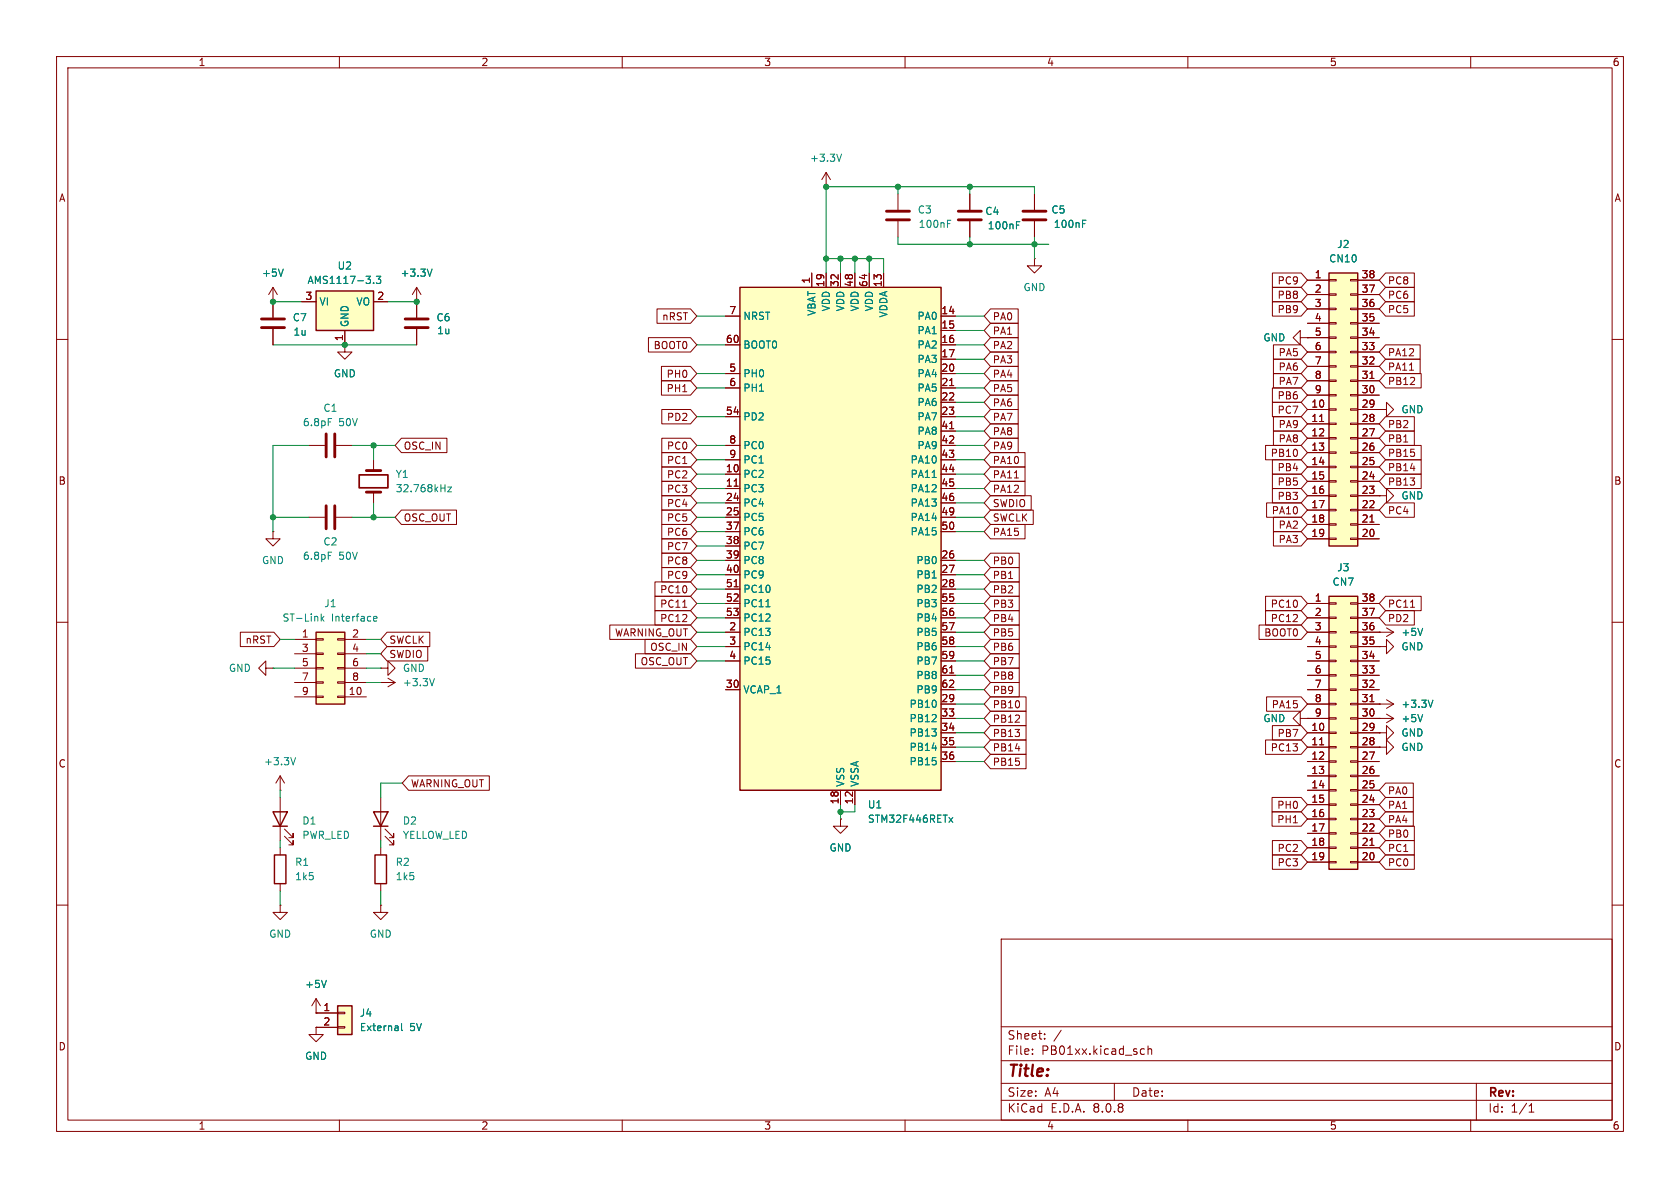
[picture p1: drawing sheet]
<svg xmlns="http://www.w3.org/2000/svg" width="297mm" height="210mm" viewBox="0 0 297 210" stroke-linecap="round" stroke-linejoin="round" font-family="sans-serif">
<defs><g id="words">
<text font-size="2.8" fill="#840000" x="178" y="190.9">Title:</text>
<g font-size="2.1" fill="#840000">
<text x="178" y="184">Sheet:</text>
<text x="178" y="186.7">File:</text>
<text x="184.1" y="186.7">PB01xx.kicad_sch</text>
<text x="178" y="196.9">KiCad</text>
<text x="178" y="194.1">Size:</text>
<text x="184.7" y="194.1">A4</text>
<text x="185.7" y="196.9">E.D.A.</text>
<text x="193.3" y="196.9">8.0.8</text>
<text x="200" y="194.1">Date:</text>
<text x="263" y="194.3">Rev:</text>
<text x="263" y="196.9">Id:</text>
<text x="267.1" y="196.9">1/1</text>
</g>
<g font-size="1.8" fill="#840000">
<text x="35" y="11.9">1</text>
<text x="85" y="11.9">2</text>
<text x="135" y="11.9">3</text>
<text x="185" y="11.9">4</text>
<text x="235" y="11.9">5</text>
<text x="285" y="11.9">6</text>
<text x="10.3" y="35.9">A</text>
<text x="285.3" y="35.9">A</text>
<text x="53.9" y="53.1">3</text>
<text x="66.6" y="53.1">2</text>
<text x="143.3" y="50.2" transform="rotate(-90 143.3 50.2)">1</text>
<text x="145.8" y="50.8" transform="rotate(-90 145.8 50.8)">19</text>
<text x="148.3" y="50.8" transform="rotate(-90 148.3 50.8)">32</text>
<text x="150.9" y="50.8" transform="rotate(-90 150.9 50.8)">48</text>
<text x="153.4" y="50.8" transform="rotate(-90 153.4 50.8)">64</text>
<text x="156" y="50.8" transform="rotate(-90 156 50.8)">13</text>
<text x="225.8" y="53">PB8</text>
<text x="225.8" y="50.5">PC9</text>
<text x="232.3" y="49.3">1</text>
<text x="232.3" y="51.8">2</text>
<text x="240.6" y="51.8">37</text>
<text x="240.6" y="49.3">38</text>
<text x="245.3" y="50.5">PC8</text>
<text x="245.3" y="53">PC6</text>
<text x="117" y="56.8">nRST</text>
<text x="128.8" y="55.6">7</text>
<text x="166.3" y="55.6">14</text>
<text x="166.3" y="58.2">15</text>
<text x="175.4" y="59.4">PA1</text>
<text x="175.4" y="56.8">PA0</text>
<text x="225.8" y="55.6">PB9</text>
<text x="232.3" y="54.4">3</text>
<text x="232.3" y="56.9">4</text>
<text x="232.3" y="59.4">5</text>
<text x="240.6" y="59.4">34</text>
<text x="240.6" y="56.9">35</text>
<text x="240.6" y="54.4">36</text>
<text x="245.3" y="55.6">PC5</text>
<text x="60.7" y="60.4" transform="rotate(-90 60.7 60.4)">1</text>
<text x="115.4" y="61.9">BOOT0</text>
<text x="128.2" y="60.7">60</text>
<text x="128.8" y="65.8">5</text>
<text x="166.3" y="60.7">16</text>
<text x="166.3" y="63.2">17</text>
<text x="166.3" y="65.8">20</text>
<text x="175.4" y="61.9">PA2</text>
<text x="175.4" y="64.5">PA3</text>
<text x="225.9" y="63.2">PA5</text>
<text x="225.9" y="65.7">PA6</text>
<text x="232.3" y="62">6</text>
<text x="232.3" y="64.5">7</text>
<text x="240.6" y="64.5">32</text>
<text x="240.6" y="62">33</text>
<text x="245.3" y="63.2">PA12</text>
<text x="245.3" y="65.7">PA11</text>
<text x="117.7" y="69.5">PH1</text>
<text x="117.7" y="67">PH0</text>
<text x="128.8" y="68.3">6</text>
<text x="166.3" y="68.3">21</text>
<text x="166.3" y="70.9">22</text>
<text x="175.4" y="69.5">PA5</text>
<text x="175.4" y="67">PA4</text>
<text x="225.8" y="70.8">PB6</text>
<text x="225.9" y="68.3">PA7</text>
<text x="232.3" y="67.1">8</text>
<text x="232.3" y="69.6">9</text>
<text x="240.6" y="69.6">30</text>
<text x="240.6" y="67.1">31</text>
<text x="245.3" y="68.3">PB12</text>
<text x="117.8" y="74.6">PD2</text>
<text x="128.2" y="73.4">54</text>
<text x="166.3" y="73.4">23</text>
<text x="166.3" y="75.9">41</text>
<text x="175.4" y="74.6">PA7</text>
<text x="175.4" y="72.1">PA6</text>
<text x="175.4" y="77.2">PA8</text>
<text x="225.8" y="73.3">PC7</text>
<text x="225.9" y="75.9">PA9</text>
<text x="231.7" y="72.1">10</text>
<text x="231.7" y="74.7">11</text>
<text x="231.7" y="77.2">12</text>
<text x="240.6" y="77.2">27</text>
<text x="240.6" y="74.7">28</text>
<text x="240.6" y="72.1">29</text>
<text x="245.3" y="75.9">PB2</text>
<text x="71.3" y="79.7">OSC_IN</text>
<text x="117.8" y="82.2">PC1</text>
<text x="117.8" y="79.7">PC0</text>
<text x="128.2" y="83.6">10</text>
<text x="128.8" y="78.5">8</text>
<text x="128.8" y="81">9</text>
<text x="166.3" y="78.5">42</text>
<text x="166.3" y="81">43</text>
<text x="166.3" y="83.6">44</text>
<text x="175.4" y="82.2">PA10</text>
<text x="175.4" y="79.7">PA9</text>
<text x="224.5" y="81">PB10</text>
<text x="225.8" y="83.5">PB4</text>
<text x="225.9" y="78.4">PA8</text>
<text x="231.7" y="79.8">13</text>
<text x="231.7" y="82.3">14</text>
<text x="240.6" y="82.3">25</text>
<text x="240.6" y="79.8">26</text>
<text x="245.3" y="83.5">PB14</text>
<text x="245.3" y="81">PB15</text>
<text x="245.3" y="78.4">PB1</text>
<text x="10.3" y="85.9">B</text>
<text x="117.8" y="87.3">PC3</text>
<text x="117.8" y="84.8">PC2</text>
<text x="117.8" y="89.9">PC4</text>
<text x="128.2" y="86.1">11</text>
<text x="128.2" y="88.6">24</text>
<text x="166.3" y="86.1">45</text>
<text x="166.3" y="88.6">46</text>
<text x="175.4" y="89.9">SWDIO</text>
<text x="175.4" y="84.8">PA11</text>
<text x="175.4" y="87.3">PA12</text>
<text x="225.8" y="88.6">PB3</text>
<text x="225.8" y="86">PB5</text>
<text x="231.7" y="84.8">15</text>
<text x="231.7" y="87.4">16</text>
<text x="231.7" y="89.9">17</text>
<text x="240.6" y="89.9">22</text>
<text x="240.6" y="87.4">23</text>
<text x="240.6" y="84.8">24</text>
<text x="245.3" y="86">PB13</text>
<text x="285.3" y="85.9">B</text>
<text x="71.3" y="92.4">OSC_OUT</text>
<text x="117.8" y="94.9">PC6</text>
<text x="117.8" y="92.4">PC5</text>
<text x="128.2" y="91.2">25</text>
<text x="128.2" y="93.7">37</text>
<text x="166.3" y="91.2">49</text>
<text x="166.3" y="93.7">50</text>
<text x="175.4" y="92.4">SWCLK</text>
<text x="175.4" y="94.9">PA15</text>
<text x="224.7" y="91.1">PA10</text>
<text x="225.9" y="93.7">PA2</text>
<text x="231.7" y="92.5">18</text>
<text x="231.7" y="95">19</text>
<text x="240.6" y="95">20</text>
<text x="240.6" y="92.5">21</text>
<text x="245.3" y="91.1">PC4</text>
<text x="117.8" y="100">PC8</text>
<text x="117.8" y="97.5">PC7</text>
<text x="128.2" y="96.3">38</text>
<text x="128.2" y="98.8">39</text>
<text x="128.2" y="101.3">40</text>
<text x="166.3" y="98.8">26</text>
<text x="166.3" y="101.3">27</text>
<text x="175.4" y="100">PB0</text>
<text x="225.9" y="96.2">PA3</text>
<text x="116.6" y="107.6">PC11</text>
<text x="116.6" y="105.1">PC10</text>
<text x="117.8" y="102.6">PC9</text>
<text x="128.2" y="103.9">51</text>
<text x="128.2" y="106.4">52</text>
<text x="166.3" y="103.9">28</text>
<text x="166.3" y="106.4">55</text>
<text x="175.4" y="102.6">PB1</text>
<text x="175.4" y="107.6">PB3</text>
<text x="175.4" y="105.1">PB2</text>
<text x="224.5" y="107.6">PC10</text>
<text x="232.3" y="106.4">1</text>
<text x="240.6" y="106.4">38</text>
<text x="245.3" y="107.6">PC11</text>
<text x="43.3" y="114">nRST</text>
<text x="53.3" y="112.8">1</text>
<text x="62.2" y="112.8">2</text>
<text x="68.7" y="114">SWCLK</text>
<text x="108.6" y="112.7">WARNING_OUT</text>
<text x="116.6" y="110.2">PC12</text>
<text x="128.2" y="109">53</text>
<text x="128.8" y="111.5">2</text>
<text x="166.3" y="109">56</text>
<text x="166.3" y="111.5">57</text>
<text x="175.4" y="110.2">PB4</text>
<text x="175.4" y="112.7">PB5</text>
<text x="223.4" y="112.7">BOOT0</text>
<text x="224.5" y="110.2">PC12</text>
<text x="232.3" y="109">2</text>
<text x="232.3" y="111.5">3</text>
<text x="240.6" y="111.5">36</text>
<text x="240.6" y="109">37</text>
<text x="245.3" y="110.2">PD2</text>
<text x="53.3" y="115.3">3</text>
<text x="53.3" y="117.9">5</text>
<text x="62.2" y="115.3">4</text>
<text x="62.2" y="117.9">6</text>
<text x="68.7" y="116.5">SWDIO</text>
<text x="113.2" y="117.8">OSC_OUT</text>
<text x="114.8" y="115.3">OSC_IN</text>
<text x="128.8" y="114">3</text>
<text x="128.8" y="116.6">4</text>
<text x="166.3" y="114">58</text>
<text x="166.3" y="116.6">59</text>
<text x="166.3" y="119.1">61</text>
<text x="175.4" y="115.3">PB6</text>
<text x="175.4" y="117.8">PB7</text>
<text x="232.3" y="114">4</text>
<text x="232.3" y="116.6">5</text>
<text x="232.3" y="119.1">6</text>
<text x="240.6" y="119.1">33</text>
<text x="240.6" y="116.6">34</text>
<text x="240.6" y="114">35</text>
<text x="53.3" y="120.4">7</text>
<text x="53.3" y="122.9">9</text>
<text x="61.6" y="122.9">10</text>
<text x="62.2" y="120.4">8</text>
<text x="128.2" y="121.7">30</text>
<text x="166.3" y="124.2">29</text>
<text x="166.3" y="121.7">62</text>
<text x="175.4" y="120.3">PB8</text>
<text x="175.4" y="122.9">PB9</text>
<text x="175.4" y="125.4">PB10</text>
<text x="224.7" y="125.4">PA15</text>
<text x="232.3" y="121.7">7</text>
<text x="232.3" y="124.2">8</text>
<text x="240.6" y="124.2">31</text>
<text x="240.6" y="121.7">32</text>
<text x="166.3" y="126.7">33</text>
<text x="166.3" y="129.3">34</text>
<text x="166.3" y="131.8">35</text>
<text x="175.4" y="128">PB12</text>
<text x="175.4" y="130.5">PB13</text>
<text x="225.8" y="130.5">PB7</text>
<text x="231.7" y="129.3">10</text>
<text x="231.7" y="131.8">11</text>
<text x="232.3" y="126.7">9</text>
<text x="240.6" y="131.8">28</text>
<text x="240.6" y="129.3">29</text>
<text x="240.6" y="126.7">30</text>
<text x="10.3" y="135.9">C</text>
<text x="166.3" y="134.4">36</text>
<text x="175.4" y="135.6">PB15</text>
<text x="175.4" y="133">PB14</text>
<text x="224.5" y="133">PC13</text>
<text x="231.7" y="134.4">12</text>
<text x="231.7" y="136.9">13</text>
<text x="240.6" y="136.9">26</text>
<text x="240.6" y="134.4">27</text>
<text x="285.3" y="135.9">C</text>
<text x="72.5" y="139.4">WARNING_OUT</text>
<text x="148.3" y="142.3" transform="rotate(-90 148.3 142.3)">18</text>
<text x="150.9" y="142.3" transform="rotate(-90 150.9 142.3)">12</text>
<text x="225.7" y="143.2">PH0</text>
<text x="231.7" y="139.4">14</text>
<text x="231.7" y="142">15</text>
<text x="240.6" y="142">24</text>
<text x="240.6" y="139.4">25</text>
<text x="245.3" y="143.2">PA1</text>
<text x="245.3" y="140.7">PA0</text>
<text x="225.7" y="145.7">PH1</text>
<text x="231.7" y="144.5">16</text>
<text x="231.7" y="147.1">17</text>
<text x="231.7" y="149.6">18</text>
<text x="240.6" y="149.6">21</text>
<text x="240.6" y="147.1">22</text>
<text x="240.6" y="144.5">23</text>
<text x="245.3" y="148.3">PB0</text>
<text x="245.3" y="145.7">PA4</text>
<text x="225.8" y="150.8">PC2</text>
<text x="225.8" y="153.4">PC3</text>
<text x="231.7" y="152.1">19</text>
<text x="240.6" y="152.1">20</text>
<text x="245.3" y="150.8">PC1</text>
<text x="245.3" y="153.4">PC0</text>
<text x="57.1" y="178.8">1</text>
<text x="10.3" y="185.9">D</text>
<text x="57.1" y="181.4">2</text>
<text x="285.3" y="185.9">D</text>
<text x="35" y="199.9">1</text>
<text x="85" y="199.9">2</text>
<text x="135" y="199.9">3</text>
<text x="185" y="199.9">4</text>
<text x="235" y="199.9">5</text>
<text x="285" y="199.9">6</text>
</g>
<g font-size="1.8" fill="#008484">
<text x="143.1" y="28.8">+3.3V</text>
<text x="162.2" y="37.9">C3</text>
<text x="162.3" y="40.5">100nF</text>
<text x="174.1" y="38.2">C4</text>
<text x="174.5" y="40.7">100nF</text>
<text x="185.8" y="37.9">C5</text>
<text x="186.2" y="40.5">100nF</text>
<text x="59.6" y="47.9">U2</text>
<text x="234.9" y="46.6">CN10</text>
<text x="236.3" y="44">J2</text>
<text x="46.2" y="49.1">+5V</text>
<text x="54.3" y="50.4">AMS1117-3.3</text>
<text x="70.7" y="49.1">+3.3V</text>
<text x="180.8" y="51.7">GND</text>
<text x="51.7" y="57">C7</text>
<text x="51.8" y="59.5">1u</text>
<text x="56.4" y="54.2">VI</text>
<text x="61.8" y="57.9" transform="rotate(-90 61.8 57.9)">GND</text>
<text x="62.9" y="54.2">VO</text>
<text x="77.1" y="57">C6</text>
<text x="77.2" y="59.3">1u</text>
<text x="131.3" y="56.7">NRST</text>
<text x="144.4" y="55.9" transform="rotate(-90 144.4 55.9)">VBAT</text>
<text x="146.9" y="55.1" transform="rotate(-90 146.9 55.1)">VDD</text>
<text x="149.5" y="55.1" transform="rotate(-90 149.5 55.1)">VDD</text>
<text x="152" y="55.1" transform="rotate(-90 152 55.1)">VDD</text>
<text x="154.5" y="55.1" transform="rotate(-90 154.5 55.1)">VDD</text>
<text x="157.1" y="56.2" transform="rotate(-90 157.1 56.2)">VDDA</text>
<text x="162.1" y="56.7">PA0</text>
<text x="162.1" y="59.3">PA1</text>
<text x="131.3" y="61.8">BOOT0</text>
<text x="162.1" y="61.8">PA2</text>
<text x="162.1" y="64.4">PA3</text>
<text x="223.2" y="60.6">GND</text>
<text x="58.9" y="66.9">GND</text>
<text x="131.3" y="66.9">PH0</text>
<text x="131.3" y="69.4">PH1</text>
<text x="162.1" y="66.9">PA4</text>
<text x="162.1" y="69.4">PA5</text>
<text x="162.1" y="72">PA6</text>
<text x="53.5" y="75.5">6.8pF</text>
<text x="57.1" y="73">C1</text>
<text x="59.9" y="75.5">50V</text>
<text x="131.3" y="74.5">PD2</text>
<text x="162.1" y="74.5">PA7</text>
<text x="162.1" y="77.1">PA8</text>
<text x="247.7" y="73.3">GND</text>
<text x="131.3" y="79.6">PC0</text>
<text x="131.3" y="82.1">PC1</text>
<text x="160.9" y="82.1">PA10</text>
<text x="162.1" y="79.6">PA9</text>
<text x="69.9" y="84.7">Y1</text>
<text x="69.9" y="87.2">32.768kHz</text>
<text x="131.3" y="84.7">PC2</text>
<text x="131.3" y="87.2">PC3</text>
<text x="131.3" y="89.8">PC4</text>
<text x="160.9" y="84.7">PA11</text>
<text x="160.9" y="87.2">PA12</text>
<text x="160.9" y="89.8">PA13</text>
<text x="247.7" y="88.5">GND</text>
<text x="131.3" y="92.3">PC5</text>
<text x="131.3" y="94.8">PC6</text>
<text x="160.9" y="92.3">PA14</text>
<text x="160.9" y="94.8">PA15</text>
<text x="46.2" y="99.9">GND</text>
<text x="53.5" y="99.2">6.8pF</text>
<text x="57.1" y="96.6">C2</text>
<text x="59.9" y="99.2">50V</text>
<text x="131.3" y="97.4">PC7</text>
<text x="131.3" y="99.9">PC8</text>
<text x="161.9" y="99.9">PB0</text>
<text x="236.3" y="101.2">J3</text>
<text x="57.2" y="107.5">J1</text>
<text x="131.3" y="102.5">PC9</text>
<text x="131.3" y="105">PC10</text>
<text x="131.3" y="107.5">PC11</text>
<text x="161.9" y="102.5">PB1</text>
<text x="161.9" y="105">PB2</text>
<text x="161.9" y="107.5">PB3</text>
<text x="235.5" y="103.7">CN7</text>
<text x="49.9" y="110.1">ST-Link</text>
<text x="58.6" y="110.1">Interface</text>
<text x="131.3" y="112.6">PC13</text>
<text x="131.3" y="110.1">PC12</text>
<text x="161.9" y="110.1">PB4</text>
<text x="161.9" y="112.6">PB5</text>
<text x="247.7" y="112.6">+5V</text>
<text x="40.4" y="119">GND</text>
<text x="71.1" y="119">GND</text>
<text x="131.3" y="115.2">PC14</text>
<text x="131.3" y="117.7">PC15</text>
<text x="161.9" y="115.2">PB6</text>
<text x="161.9" y="117.7">PB7</text>
<text x="247.7" y="115.2">GND</text>
<text x="71.1" y="121.5">+3.3V</text>
<text x="131.3" y="122.8">VCAP_1</text>
<text x="160.7" y="125.3">PB10</text>
<text x="161.9" y="120.2">PB8</text>
<text x="161.9" y="122.8">PB9</text>
<text x="247.7" y="125.3">+3.3V</text>
<text x="160.7" y="127.9">PB12</text>
<text x="160.7" y="130.4">PB13</text>
<text x="223.2" y="127.9">GND</text>
<text x="247.7" y="130.4">GND</text>
<text x="247.7" y="127.9">+5V</text>
<text x="46.6" y="135.5">+3.3V</text>
<text x="160.7" y="132.9">PB14</text>
<text x="160.7" y="135.5">PB15</text>
<text x="247.7" y="132.9">GND</text>
<text x="149.5" y="139.2" transform="rotate(-90 149.5 139.2)">VSS</text>
<text x="152" y="139.2" transform="rotate(-90 152 139.2)">VSSA</text>
<text x="153.3" y="143.1">U1</text>
<text x="53.3" y="146">D1</text>
<text x="53.3" y="148.5">PWR_LED</text>
<text x="71.1" y="146">D2</text>
<text x="71.1" y="148.5">YELLOW_LED</text>
<text x="153.3" y="145.6">STM32F446RETx</text>
<text x="52.1" y="153.3">R1</text>
<text x="52.1" y="155.8">1k5</text>
<text x="69.9" y="153.3">R2</text>
<text x="69.9" y="155.8">1k5</text>
<text x="146.6" y="150.7">GND</text>
<text x="47.5" y="166">GND</text>
<text x="65.3" y="166">GND</text>
<text x="53.8" y="174.9">+5V</text>
<text x="63.5" y="179.9">J4</text>
<text x="63.5" y="182.5">External</text>
<text x="72.4" y="182.5">5V</text>
<text x="53.8" y="187.6">GND</text>
</g>
</g></defs>
<g fill="none" stroke="#840000" stroke-width=".18">
<path d="M10 10h277v190h-277zM12 12h273v186h-273zM60 10v2M110 10v2M160 10v2M210 10v2M260 10v2M10 60h2M285 60h2M10 110h2M285 110h2M10 160h2"/>
<path d="M177 166h108v32h-108zM285 160h2M60 198v2M110 198v2M160 198v2M177 194.5h108M177 191.5h108M177 187.5h108M177 181.5h108M182.5 186.3v.1M182.5 185.5v.1M184.7 183.6v.1"/>
<path d="M184.7 182.8v.1M187.6 182.1l-1.3 2M197 191.5v3M201.7 186.3h.6M201.7 185.5h.6M203 185.5l.2-.1 .3 .1 .1 .9M203 184.9v1.5M210 198v2M260 198v2M261 191.5v6.5M270.3 196.6h.9M270.3 195.5l.4-.4v1.5"/>
</g>
<path d="M59.7 177.8h2.5v5.1h-2.5z" fill="#ffffc2"/>
<g fill="none" stroke="#840000" stroke-width=".18">
<path d="M48.3 53.3v2.8M48.3 58.2v2.8M61 61v1.2h1.2l-1.2 1.3-1.3-1.3h1.3M61 61h.1M66 81.3v1.9M66 87v1.9M243.8 129.5h1.3v-1.2l1.3 1.2-1.3 1.3v-1.3M243.8 129.5h.1M243.8 127h.1M243.8 127h2.6M245.1 126.2l1.3 .8M246.4 127l-1.3 .8"/>
<path d="M67.3 141v7.6M67.3 149.9v1.2M67.3 156.2v1.3M68.1 147.8l1.5 1.6v-.8v.8h-.8M68.1 146.6l1.5 1.5v-.8v.8h-.8M55.9 179.1h3.8M59.7 178.9h1.3v.3h-1.3zM55.9 181.6h3.8M59.7 181.5h1.3v.2h-1.3z"/>
</g>
<path d="M66 143.5h2.6l-1.3 2.6zM66 146.1h2.6M66.3 151.1h2v5.1h-2zM59.7 177.8h2.5v5.1h-2.5z" fill="none" stroke="#840000" stroke-width=".25"/>
<path d="M79.2 86.1h.6l-.6 .8h.6M251.5 126.3l-.4 1.3M71 180.9v1.1l.2 .2" fill="none" stroke="#008484" stroke-width=".18"/>
<path d="M63.5 83.9h5.1v2.3h-5.1z" fill="none" stroke="#840000" stroke-width=".3"/>
<path d="M46.2 57.9h4.1M46.2 56.4h4.1M64.8 87h2.5M64.8 83.2h2.5" fill="none" stroke="#840000" stroke-width=".51"/>
<path d="M55.9 51.4h10.1v7h-10.1z" fill="#ffffc2"/>
<path d="M55.9 51.4h10.1v7h-10.1z" fill="none" stroke="#840000" stroke-width=".25"/>
<g fill="none" stroke="#840000" stroke-width=".18">
<path d="M48.3 53.3h.1M48.3 50.8l-.8 1.3M48.3 50.8v2.5M48.3 50.8l.7 1.3M53.3 53.3h2.6M61 58.4v2.6M66 53.3h2.6M67.3 118.1h1.3v-1.3l1.2 1.3-1.2 1.3v-1.3M67.3 118.1h.1M243.8 124.5h.1M243.8 132.1h1.3v-1.3l1.3 1.3-1.3 1.3v-1.3M243.8 132.1h.1"/>
<path d="M243.8 124.5h2.6M245.1 123.7l1.3 .8M246.4 124.5l-1.3 .7"/>
</g>
<path d="M50.1 47.6l-.4 1.2M66 50v.1M66.5 48.8h.8l-.4 .5 .3 .1v.6l-.1 .1-.6-.1M253.3 123.8l-.4 1.2" fill="none" stroke="#008484" stroke-width=".18"/>
<path d="M130.8 50.8h35.6v88.9h-35.6z" fill="#ffffc2"/>
<path d="M130.8 50.8h35.6v88.9h-35.6zM48.3 143.5h2.5l-1.3 2.6zM48.3 146.1h2.5M48.5 151.1h2v5.1h-2z" fill="none" stroke="#840000" stroke-width=".25"/>
<g fill="none" stroke="#840000" stroke-width=".18">
<path d="M146 33h.1M146 30.5v2.5M146 30.5l-.7 1.3M146 30.5l.8 1.3M171.4 34.3v2.8M171.4 39.1v2.8M182.9 34.3v2.8M182.9 39.1v2.8M73.7 53.3h.1M73.7 50.8l-.8 1.3M73.7 50.8v5.3M73.7 58.2v2.8"/>
<path d="M73.7 50.8l.7 1.3M128.3 55.9h2.5M143.5 48.3v2.5M146 48.3v2.5M148.6 48.3v2.5M151.1 48.3v2.5M153.7 48.3v2.5M156.2 48.3v2.5M166.4 55.9h2.5M166.4 58.4h2.5M182.9 45.7v1.3h1.2l-1.2 1.3-1.3-1.3h1.3M182.9 45.7h.1"/>
<path d="M54.6 78.7h2.8M59.4 78.7h2.8M128.3 61h2.5M128.3 66h2.5M128.3 68.6h2.5M128.3 73.7h2.5M128.3 78.7h2.5M166.4 61h2.5M166.4 63.5h2.5M166.4 66h2.5M166.4 68.6h2.5M166.4 71.1h2.5"/>
<path d="M166.4 73.7h2.5M166.4 76.2h2.5M166.4 78.7h2.5M167.9 68.2h.7M167.9 75.8h.7M243.8 72.4h1.3v-1.3l1.3 1.3-1.3 1.3v-1.3M243.8 72.4h.1M48.3 94v1.3h1.2l-1.2 1.2-1.3-1.2h1.3M48.3 94h.1M54.6 91.4h2.8M59.4 91.4h2.8M128.3 83.8h2.5"/>
<path d="M128.3 86.4h2.5M128.3 88.9h2.5M128.3 91.4h2.5M128.3 99.1h2.5M128.3 94h2.5M128.3 96.5h2.5M128.3 81.3h2.5M129.8 85.9h.7M166.4 83.8h2.5M166.4 86.4h2.5M166.4 88.9h2.5M166.4 91.4h2.5"/>
<path d="M166.4 99.1h2.5M166.4 94h2.5M166.4 81.3h2.5M243.8 87.6h1.3v-1.2l1.3 1.2-1.3 1.3v-1.3M243.8 87.6h.1M68.6 119.9l1.2 .8M128.3 111.8h2.5M128.3 101.6h2.5M128.3 104.1h2.5M128.3 114.3h2.5M128.3 116.8h2.5M128.3 106.7h2.5"/>
<path d="M128.3 109.2h2.5M129.8 103.7h.7M166.4 111.8h2.5M166.4 101.6h2.5M166.4 104.1h2.5M166.4 114.3h2.5M166.4 116.8h2.5M166.4 106.7h2.5M166.4 109.2h2.5M166.4 119.4h2.5M167.9 119h.7M49.5 139.7h.1"/>
<path d="M49.5 137.2v2.5M49.5 137.2l-.7 1.2M49.5 137.2l.8 1.2M67.3 120.7h.1M67.3 120.7h2.5M69.8 120.7l-1.2 .7M128.3 121.9h2.5M148.6 139.7v2.5M151.1 139.7v2.5M166.4 124.5h2.5M166.4 121.9h2.5M166.4 127h2.5"/>
<path d="M166.4 129.5h2.5M166.4 132.1h2.5M166.4 134.6h2.5M229.9 127v-1.3l-1.3 1.3 1.3 1.3v-1.3h1.2M231.1 127h.1M49.5 141v7.6M49.5 149.9v1.2M49.5 156.2v1.3M50.3 147.8l1.5 1.6v-.8v.8h-.7M50.3 146.6l1.5 1.5v-.8v.8h-.7M148.6 144.8v1.3h1.3l-1.3 1.2-1.3-1.2h1.3M148.6 144.8h.1"/>
<path d="M49.5 160v1.3h1.3l-1.3 1.3-1.2-1.3h1.2M49.5 160h.1M55.9 179.1h.1M55.9 176.5l-.8 1.3M55.9 176.5v2.6M55.9 176.5l.7 1.3M67.3 160v1.3h1.3l-1.3 1.3-1.3-1.3h1.3M67.3 160h.1M55.9 181.6v1.3h1.2l-1.2 1.3-1.3-1.3h1.3M55.9 181.6h.1"/>
</g>
<g fill="none" stroke="#008484" stroke-width=".18">
<path d="M148.8 27.2l-.5 1.3M179.7 39.8h.4M179.7 39.2h.6M191.4 39.5h.4M191.4 38.9h.6M76.4 47.6l-.4 1.2M58 74h.6M58 97.6h.6M164.8 84.4h.7M76.8 120l-.4 1.2M135.4 107.3h.7M52.3 133.9l-.5 1.3"/>
<path d="M167.8 144.5l.6 .9M168.4 144.5l-.6 .9M57.7 173.3l-.4 1.3"/>
</g>
<path d="M169.4 38.9h4.1M169.4 37.3h4.1M180.8 38.9h4.1M180.8 37.3h4.1M71.6 57.9h4.1M71.6 56.4h4.1M57.7 76.7v4.1M59.2 76.7v4.1M57.7 89.4v4.1M59.2 89.4v4.1" fill="none" stroke="#840000" stroke-width=".51"/>
<path d="M234.9 48.3h5.1v48.2h-5.1z" fill="#ffffc2"/>
<g fill="none" stroke="#840000" stroke-width=".18">
<path d="M231.1 49.5h3.8M231.1 52.1h3.8M231.1 54.6h3.8M231.1 59.7h3.8M231.1 57.2h3.8M234.9 59.6h1.3v.2h-1.3zM234.9 57h1.3v.3h-1.3zM234.9 54.5h1.3v.2h-1.3zM234.9 51.9h1.3v.3h-1.3zM234.9 49.4h1.3v.3h-1.3zM238.8 59.6h1.2v.2h-1.2zM238.8 57h1.2v.3h-1.2z"/>
<path d="M238.8 54.5h1.2v.2h-1.2zM238.8 51.9h1.2v.3h-1.2zM238.8 49.4h1.2v.3h-1.2zM240 49.5h3.8M240 52.1h3.8M240 54.6h3.8M240 59.7h3.8M240 57.2h3.8M231.1 72.4h3.8M231.1 74.9h3.8M231.1 77.5h3.8M231.1 69.9h3.8"/>
<path d="M231.1 67.3h3.8M231.1 64.8h3.8M231.1 62.2h3.8M233.3 74.5h.7M234.9 79.9h1.3v.2h-1.3zM234.9 77.3h1.3v.3h-1.3zM234.9 74.8h1.3v.3h-1.3zM234.9 72.3h1.3v.2h-1.3zM234.9 69.7h1.3v.3h-1.3zM234.9 67.2h1.3v.2h-1.3zM234.9 64.6h1.3v.3h-1.3zM234.9 62.1h1.3v.3h-1.3z"/>
<path d="M238.8 79.9h1.2v.2h-1.2zM238.8 77.3h1.2v.3h-1.2zM238.8 74.8h1.2v.3h-1.2zM238.8 72.3h1.2v.2h-1.2zM238.8 69.7h1.2v.3h-1.2zM238.8 67.2h1.2v.2h-1.2zM238.8 64.6h1.2v.3h-1.2zM238.8 62.1h1.2v.3h-1.2zM240 72.4h3.8M240 74.9h3.8M240 77.5h3.8M240 69.9h3.8"/>
<path d="M240 67.3h3.8M240 64.8h3.8M240 62.2h3.8M242.2 66.9h.7M231.1 80h3.8M231.1 82.6h3.8M231.1 85.1h3.8M231.1 87.6h3.8M231.1 90.2h3.8M231.1 92.7h3.8M231.1 95.3h3.8M234.9 95.1h1.3v.3h-1.3z"/>
<path d="M234.9 92.6h1.3v.2h-1.3zM234.9 90h1.3v.3h-1.3zM234.9 87.5h1.3v.3h-1.3zM234.9 85h1.3v.2h-1.3zM234.9 82.4h1.3v.3h-1.3zM238.8 95.1h1.2v.3h-1.2zM238.8 92.6h1.2v.2h-1.2zM238.8 90h1.2v.3h-1.2zM238.8 87.5h1.2v.3h-1.2zM238.8 85h1.2v.2h-1.2zM238.8 82.4h1.2v.3h-1.2zM240 80h3.8"/>
<path d="M240 82.6h3.8M240 85.1h3.8M240 87.6h3.8M240 90.2h3.8M240 92.7h3.8M240 95.3h3.8M242.2 92.3h.7"/>
</g>
<path d="M234.9 48.3h5.1v48.2h-5.1z" fill="none" stroke="#840000" stroke-width=".25"/>
<path d="M234.9 105.4h5.1v48.3h-5.1z" fill="#ffffc2"/>
<g fill="none" stroke="#840000" stroke-width=".18">
<path d="M229.9 59.7v-1.3l-1.3 1.3 1.3 1.3v-1.3h1.2M231.1 59.7h.1M47 118.1v-1.3l-1.3 1.3 1.3 1.3v-1.3h1.3M48.3 118.1h.1M231.1 106.7h3.8M231.1 109.2h3.8M231.1 111.8h3.8M231.1 119.4h3.8M231.1 116.8h3.8M231.1 114.3h3.8M234.9 119.3h1.3v.2h-1.3zM234.9 116.7h1.3v.3h-1.3z"/>
<path d="M234.9 114.2h1.3v.2h-1.3zM234.9 111.6h1.3v.3h-1.3zM234.9 109.1h1.3v.2h-1.3zM234.9 106.6h1.3v.2h-1.3zM238.8 119.3h1.2v.2h-1.2zM238.8 116.7h1.2v.3h-1.2zM238.8 114.2h1.2v.2h-1.2zM238.8 111.6h1.2v.3h-1.2zM238.8 109.1h1.2v.2h-1.2zM238.8 106.6h1.2v.2h-1.2zM240 106.7h3.8M240 109.2h3.8"/>
<path d="M240 111.8h6.4M240 119.4h3.8M240 116.8h3.8M240 114.3h3.8M243.8 111.8h.1M243.8 114.3h1.3v-1.3l1.3 1.3-1.3 1.3v-1.3M243.8 114.3h.1M245.1 111l1.3 .8M246.4 111.8l-1.3 .7M231.1 129.5h3.8M231.1 132.1h3.8M231.1 134.6h3.8"/>
<path d="M231.1 137.2h3.8M231.1 139.7h3.8M231.1 127h3.8M231.1 124.5h3.8M231.1 121.9h3.8M233.3 131.7h.7M234.9 139.6h1.3v.2h-1.3zM234.9 137h1.3v.3h-1.3zM234.9 134.5h1.3v.2h-1.3zM234.9 132h1.3v.2h-1.3zM234.9 129.4h1.3v.3h-1.3zM234.9 126.9h1.3v.2h-1.3z"/>
<path d="M234.9 124.3h1.3v.3h-1.3zM234.9 121.8h1.3v.2h-1.3zM238.8 139.6h1.2v.2h-1.2zM238.8 137h1.2v.3h-1.2zM238.8 134.5h1.2v.2h-1.2zM238.8 132h1.2v.2h-1.2zM238.8 129.4h1.2v.3h-1.2zM238.8 126.9h1.2v.2h-1.2zM238.8 124.3h1.2v.3h-1.2zM238.8 121.8h1.2v.2h-1.2zM240 129.5h3.8M240 132.1h3.8"/>
<path d="M240 134.6h3.8M240 137.2h3.8M240 139.7h3.8M240 127h3.8M240 124.5h3.8M240 121.9h3.8M242.2 124h.7M231.1 142.2h3.8M231.1 144.8h3.8M231.1 147.3h3.8M231.1 149.9h3.8M231.1 152.4h3.8"/>
<path d="M234.9 152.3h1.3v.2h-1.3zM234.9 149.7h1.3v.3h-1.3zM234.9 147.2h1.3v.2h-1.3zM234.9 144.7h1.3v.2h-1.3zM234.9 142.1h1.3v.3h-1.3zM238.8 152.3h1.2v.2h-1.2zM238.8 149.7h1.2v.3h-1.2zM238.8 147.2h1.2v.2h-1.2zM238.8 144.7h1.2v.2h-1.2zM238.8 142.1h1.2v.3h-1.2zM240 142.2h3.8M240 144.8h3.8"/>
<path d="M240 147.3h3.8M240 149.9h3.8M240 152.4h3.8M242.2 149.4h.7"/>
</g>
<path d="M234.9 105.4h5.1v48.3h-5.1z" fill="none" stroke="#840000" stroke-width=".25"/>
<path d="M251.5 111.1l-.4 1.2" fill="none" stroke="#008484" stroke-width=".18"/>
<path d="M55.9 111.8h5.1v12.7h-5.1z" fill="#ffffc2"/>
<g fill="none" stroke="#840000" stroke-width=".18">
<path d="M158.7 34.3v2.8M158.7 39.1v2.8M171.4 34.3v2.8M171.4 39.1v2.8M182.9 34.3v2.8M182.9 39.1v2.8M48.3 53.3h.1M48.3 53.3v2.8M48.3 58.2v2.8M53.3 53.3h2.6M61 58.4v2.6M66 53.3h2.6"/>
<path d="M73.7 53.3h.1M73.7 53.3v2.8M73.7 58.2v2.8M114.6 59.7h7.5l1.1 1.3-1.1 1.2h-7.5zM116.1 54.6h6l1.1 1.3-1.1 1.3h-6zM128.3 55.9h2.5M143.5 48.3v2.5M146 48.3v2.5M148.6 48.3v2.5M151.1 48.3v2.5M153.7 48.3v2.5M156.2 48.3v2.5"/>
<path d="M166.4 55.9h2.5M166.4 58.4h2.5M175.1 59.7h4.9v2.5h-4.9l-1.1-1.2zM175.1 57.1h4.9v2.6h-4.9l-1.1-1.3zM175.1 54.6h4.9v2.6h-4.9l-1.1-1.3zM224.9 50.8h5.1l1.1 1.3-1.1 1.2h-5.1zM224.9 48.3h5.1l1.1 1.2-1.1 1.3h-5.1zM224.9 53.3h5.1l1.1 1.3-1.1 1.3h-5.1zM231.1 59.7h.1M231.1 49.5h3.8M231.1 52.1h3.8M231.1 54.6h3.8"/>
<path d="M231.1 59.7h3.8M231.1 57.2h3.8M240 49.5h3.8M240 52.1h3.8M240 54.6h3.8M240 59.7h3.8M240 57.2h3.8M245 48.3h5v2.5h-5l-1.2-1.3zM245 53.3h5v2.6h-5l-1.2-1.3zM245 50.8h5v2.5h-5l-1.2-1.2zM61 61h.1M71 77.5h8v2.5h-8l-1.2-1.3z"/>
<path d="M116.9 67.3h5.2l1.1 1.3-1.1 1.3h-5.2zM116.9 64.8h5.2l1.1 1.2-1.1 1.3h-5.2zM117 77.5h5.1l1.1 1.2-1.1 1.3h-5.1zM117 72.4h5.1l1.1 1.3-1.1 1.2h-5.1zM128.3 61h2.5M128.3 66h2.5M128.3 68.6h2.5M128.3 73.7h2.5M128.3 78.7h2.5M166.4 61h2.5M166.4 63.5h2.5M166.4 66h2.5"/>
<path d="M166.4 68.6h2.5M166.4 71.1h2.5M166.4 73.7h2.5M166.4 76.2h2.5M166.4 78.7h2.5M167.9 68.2h.7M167.9 75.8h.7M175.1 67.3h4.9v2.6h-4.9l-1.1-1.3zM175.1 72.4h4.9v2.5h-4.9l-1.1-1.2zM175.1 62.2h4.9v2.6h-4.9l-1.1-1.3zM175.1 64.8h4.9v2.5h-4.9l-1.1-1.3zM175.1 69.8h4.9v2.6h-4.9l-1.1-1.3z"/>
<path d="M175.1 74.9h4.9v2.6h-4.9l-1.1-1.3zM175.1 77.5h4.9v2.5h-4.9l-1.1-1.3zM223.7 78.7h6.3l1.1 1.3-1.1 1.3h-6.3zM224.9 71.1h5.1l1.1 1.3-1.1 1.3h-5.1zM224.9 68.6h5.1l1.1 1.3-1.1 1.2h-5.1zM225.1 61h4.9l1.1 1.2-1.1 1.3h-4.9zM225.1 76.2h4.9l1.1 1.3-1.1 1.2h-4.9zM225.1 73.7h4.9l1.1 1.2-1.1 1.3h-4.9zM225.1 63.5h4.9l1.1 1.3-1.1 1.2h-4.9zM225.1 66h4.9l1.1 1.3-1.1 1.3h-4.9zM231.1 72.4h3.8M231.1 74.9h3.8"/>
<path d="M231.1 77.5h3.8M231.1 69.9h3.8M231.1 67.3h3.8M231.1 64.8h3.8M231.1 62.2h3.8M233.3 74.5h.7M240 72.4h3.8M240 74.9h3.8M240 77.5h3.8M240 69.9h3.8M240 67.3h3.8M240 64.8h3.8"/>
<path d="M240 62.2h3.8M242.2 66.9h.7M243.8 72.4h.1M245 61h6.1v2.5h-6.1l-1.2-1.3zM245 63.5h6.1v2.5h-6.1l-1.2-1.2zM245 66h6.2v2.6h-6.2l-1.2-1.3zM245 73.7h5v2.5h-5l-1.2-1.3zM245 78.7h6.2v2.6h-6.2l-1.2-1.3zM245 76.2h5v2.5h-5l-1.2-1.2zM249.2 65.4h.7M71 90.2h9.7v2.5h-9.7l-1.2-1.3zM117 92.7h5.1l1.1 1.3-1.1 1.3h-5.1z"/>
<path d="M117 97.8h5.1l1.1 1.3-1.1 1.2h-5.1zM117 95.2h5.1l1.1 1.3-1.1 1.3h-5.1zM117 80h5.1l1.1 1.3-1.1 1.3h-5.1zM117 85.1h5.1l1.1 1.3-1.1 1.2h-5.1zM117 82.5h5.1l1.1 1.3-1.1 1.3h-5.1zM117 90.2h5.1l1.1 1.2-1.1 1.3h-5.1zM117 87.6h5.1l1.1 1.3-1.1 1.3h-5.1zM128.3 83.8h2.5M128.3 86.4h2.5M128.3 88.9h2.5M128.3 91.4h2.5M128.3 99.1h2.5"/>
<path d="M128.3 94h2.5M128.3 96.5h2.5M128.3 81.3h2.5M129.8 85.9h.7M166.4 83.8h2.5M166.4 86.4h2.5M166.4 88.9h2.5M166.4 91.4h2.5M166.4 99.1h2.5M166.4 94h2.5M166.4 81.3h2.5M175.1 90.2h7.6v2.5h-7.6l-1.1-1.3z"/>
<path d="M175.1 87.6h7.2v2.6h-7.2l-1.1-1.3zM175.1 92.7h6.1v2.6h-6.1l-1.1-1.3zM175.1 80h6.1v2.6h-6.1l-1.1-1.3zM175.1 82.5h6.1v2.6h-6.1l-1.1-1.3zM175.1 85.1h6.1v2.5h-6.1l-1.1-1.2zM175.1 97.8h5.1v2.5h-5.1l-1.1-1.2zM179.3 84.5h.8M223.9 88.9h6.1l1.1 1.3-1.1 1.2h-6.1zM224.9 86.4h5.1l1.1 1.2-1.1 1.3h-5.1zM224.9 81.3h5.1l1.1 1.3-1.1 1.2h-5.1zM224.9 83.8h5.1l1.1 1.3-1.1 1.3h-5.1zM225.1 94h4.9l1.1 1.3-1.1 1.2h-4.9z"/>
<path d="M225.1 91.4h4.9l1.1 1.3-1.1 1.3h-4.9zM231.1 80h3.8M231.1 82.6h3.8M231.1 85.1h3.8M231.1 87.6h3.8M231.1 90.2h3.8M231.1 92.7h3.8M231.1 95.3h3.8M240 80h3.8M240 82.6h3.8M240 85.1h3.8M240 87.6h3.8"/>
<path d="M240 90.2h3.8M240 92.7h3.8M240 95.3h3.8M242.2 92.3h.7M243.8 87.6h.1M245 81.3h6.2v2.5h-6.2l-1.2-1.2zM245 88.9h5v2.5h-5l-1.2-1.2zM245 83.8h6.2v2.6h-6.2l-1.2-1.3zM42.5 111.8h5.9l1.1 1.2-1.1 1.3h-5.9zM52.1 113h3.8M52.1 115.6h3.8M52.1 118.1h3.8"/>
<path d="M55.9 118h1.2v.2h-1.2zM55.9 115.4h1.2v.3h-1.2zM55.9 112.9h1.2v.3h-1.2zM59.7 118h1.3v.2h-1.3zM59.7 115.4h1.3v.3h-1.3zM59.7 112.9h1.3v.3h-1.3zM61 113h3.8M61 115.6h3.8M61 118.1h3.8M68.4 111.8h7.6v2.5h-7.6l-1.1-1.3zM68.4 114.3h7.2v2.5h-7.2l-1.1-1.2zM107.8 110.5h14.3l1.1 1.3-1.1 1.2h-14.3z"/>
<path d="M112.3 115.6h9.8l1.1 1.2-1.1 1.3h-9.8zM114 113h8.1l1.1 1.3-1.1 1.3h-8.1zM115.8 107.9h6.3l1.1 1.3-1.1 1.3h-6.3zM115.8 105.4h6.3l1.1 1.3-1.1 1.3h-6.3zM115.8 102.9h6.3l1.1 1.2-1.1 1.3h-6.3zM117 100.3h5.1l1.1 1.3-1.1 1.3h-5.1zM120.7 107.4h.7M128.3 111.8h2.5M128.3 101.6h2.5M128.3 104.1h2.5M128.3 114.3h2.5M128.3 116.8h2.5"/>
<path d="M128.3 106.7h2.5M128.3 109.2h2.5M129.8 103.7h.7M166.4 111.8h2.5M166.4 101.6h2.5M166.4 104.1h2.5M166.4 114.3h2.5M166.4 116.8h2.5M166.4 106.7h2.5M166.4 109.2h2.5M166.4 119.4h2.5M167.9 119h.7"/>
<path d="M175.1 100.3h5.1v2.6h-5.1l-1.1-1.3zM175.1 107.9h5.1v2.6h-5.1l-1.1-1.3zM175.1 105.4h5.1v2.6h-5.1l-1.1-1.3zM175.1 102.9h5.1v2.5h-5.1l-1.1-1.3zM175.1 113h5.1v2.6h-5.1l-1.1-1.3zM175.1 115.6h5.1v2.5h-5.1l-1.1-1.3zM175.1 110.5h5.1v2.5h-5.1l-1.1-1.2zM175.1 118.1h5.1v2.6h-5.1l-1.1-1.3zM222.6 110.5h7.4l1.1 1.3-1.1 1.2h-7.4zM223.7 107.9h6.3l1.1 1.3-1.1 1.3h-6.3zM223.7 105.4h6.3l1.1 1.3-1.1 1.3h-6.3zM231.1 111.8h3.8"/>
<path d="M231.1 114.3h3.8M231.1 116.8h3.8M231.1 106.7h3.8M231.1 109.2h3.8M231.1 119.4h3.8M240 111.8h3.8M240 114.3h3.8M240 116.8h3.8M240 106.7h3.8M240 109.2h3.8M240 119.4h3.8M243.8 114.3h.1"/>
<path d="M243.8 111.8h.1M245 107.9h5v2.6h-5l-1.2-1.3zM245 105.4h6.2v2.6h-6.2l-1.2-1.3zM249.4 107.4h.7M52.1 123.2h3.8M52.1 120.7h3.8M55.9 123.1h1.2v.2h-1.2zM55.9 120.5h1.2v.3h-1.2zM59.7 123.1h1.3v.2h-1.3zM59.7 120.5h1.3v.3h-1.3zM61 123.2h3.8M61 120.7h3.8"/>
<path d="M72.2 137.2h14.3v2.5h-14.3l-1.1-1.3zM128.3 121.9h2.5M148.6 139.7v2.5M151.1 139.7v2.5M166.4 124.5h2.5M166.4 121.9h2.5M166.4 127h2.5M166.4 129.5h2.5M166.4 132.1h2.5M166.4 134.6h2.5M175.1 120.6h5.1v2.6h-5.1l-1.1-1.3zM175.1 123.2h6.3v2.5h-6.3l-1.1-1.2z"/>
<path d="M175.1 125.7h6.3v2.6h-6.3l-1.1-1.3zM175.1 133.3h6.3v2.6h-6.3l-1.1-1.3zM175.1 128.3h6.3v2.5h-6.3l-1.1-1.3zM175.1 130.8h6.3v2.6h-6.3l-1.1-1.3zM223.7 130.8h6.3l1.1 1.3-1.1 1.3h-6.3zM223.9 123.2h6.1l1.1 1.3-1.1 1.2h-6.1zM224.9 128.3h5.1l1.1 1.2-1.1 1.3h-5.1zM231.1 127h.1M231.1 124.5h3.8M231.1 121.9h3.8M231.1 127h3.8M231.1 129.5h3.8"/>
<path d="M231.1 132.1h3.8M231.1 134.6h3.8M231.1 137.2h3.8M231.1 139.7h3.8M233.3 131.7h.7M240 124.5h3.8M240 121.9h3.8M240 127h3.8M240 129.5h3.8M240 132.1h3.8M240 134.6h3.8M240 137.2h3.8"/>
<path d="M240 139.7h3.8M242.2 124h.7M243.8 132.1h.1M243.8 124.5h.1M243.8 127h.1M243.8 129.5h.1M245 138.4h4.9v2.6h-4.9l-1.2-1.3zM148.6 144.8h.1M224.9 141h5.1l1.1 1.2-1.1 1.3h-5.1zM224.9 143.5h5.1l1.1 1.3-1.1 1.3h-5.1zM224.9 148.6h5.1l1.1 1.3-1.1 1.2h-5.1zM224.9 151.1h5.1l1.1 1.3-1.1 1.3h-5.1z"/>
<path d="M231.1 142.2h3.8M231.1 144.8h3.8M231.1 147.3h3.8M231.1 149.9h3.8M231.1 152.4h3.8M240 142.2h3.8M240 144.8h3.8M240 147.3h3.8M240 149.9h3.8M240 152.4h3.8M242.2 149.4h.7M245 148.6h5v2.5h-5l-1.2-1.2z"/>
<path d="M245 141h4.9v2.5h-4.9l-1.2-1.3zM245 146h5v2.6h-5l-1.2-1.3zM245 143.5h4.9v2.6h-4.9l-1.2-1.3zM245 151.1h5v2.6h-5l-1.2-1.3zM55.9 179.1h.1M55.9 179.1h3.8M55.9 181.6h.1M55.9 181.6h3.8"/>
</g>
<path d="M55.9 111.8h5.1v12.7h-5.1z" fill="none" stroke="#840000" stroke-width=".25"/>
<g fill="none" stroke="#008484" stroke-width=".18">
<path d="M167.5 39.5h.4M167.5 38.9h.6M179.7 39.8h.4M179.7 39.2h.6M191.4 39.5h.4M191.4 38.9h.6M50.1 47.6l-.4 1.2M66 50v.1M66.5 48.8h.8l-.4 .5 .3 .1v.6l-.1 .1-.6-.1M76.4 47.6l-.4 1.2M164.8 84.4h.7M56.8 108.5v1.3"/>
<path d="M56.9 109.3l.4 .5M57.3 109l-.5 .4M66 109.4l.6-.1v-.3h-.4l-.2 .1 .1 .6h.5M135.4 107.3h.7M251.5 111.1l-.4 1.2M251.5 126.3l-.4 1.3M253.3 123.8l-.4 1.2M167.8 144.5l.6 .9M168.4 144.5l-.6 .9M57.7 173.3l-.4 1.3M71 180.9v1.1l.2 .2"/>
</g>
<path d="M156.7 38.9h4.1M156.7 37.3h4.1" fill="none" stroke="#840000" stroke-width=".51"/>
<g fill="none" stroke="#008400" stroke-width=".18">
<path d="M158.7 33v1.3M171.4 33v1.3M182.9 34.3v-1.3h-36.9v15.3M48.3 53.3h5M68.6 53.3h5.1M123.2 55.9h5.1M146 45.7h10.2v2.6M148.6 45.7v2.6M151.1 45.7v2.6M153.7 45.7v2.6M158.7 41.9v1.3h26.7M168.9 55.9h5.1"/>
<path d="M168.9 58.4h5.1M171.4 41.9v1.3M182.9 41.9v3.8M48.3 61h25.4M54.6 78.7h-6.3v15.3M62.2 78.7h7.6M66 78.7v2.6M123.2 66h5.1M123.2 61h5.1M123.2 78.7h5.1M123.2 73.7h5.1M123.2 68.6h5.1"/>
<path d="M168.9 66h5.1M168.9 61h5.1M168.9 78.7h5.1M168.9 73.7h5.1M168.9 68.6h5.1M168.9 63.5h5.1M168.9 71.1h5.1M168.9 76.2h5.1M48.3 91.4h6.3M62.2 91.4h7.6M66 88.9v2.5M123.2 99.1h5.1"/>
<path d="M123.2 96.5h5.1M123.2 81.3h5.1M123.2 88.9h5.1M123.2 86.4h5.1M123.2 83.8h5.1M123.2 94h5.1M123.2 91.4h5.1M168.9 99.1h5.1M168.9 81.3h5.1M168.9 88.9h5.1M168.9 86.4h5.1M168.9 83.8h5.1"/>
<path d="M168.9 94h5.1M168.9 91.4h5.1M48.3 118.1h3.8M49.5 113h2.6M64.8 118.1h2.5M64.8 113h2.5M64.8 115.6h2.5M123.2 116.8h5.1M123.2 106.7h5.1M123.2 104.1h5.1M123.2 109.2h5.1M123.2 101.6h5.1"/>
<path d="M123.2 114.3h5.1M123.2 111.8h5.1M168.9 116.8h5.1M168.9 106.7h5.1M168.9 104.1h5.1M168.9 109.2h5.1M168.9 101.6h5.1M168.9 114.3h5.1M168.9 111.8h5.1M168.9 119.4h5.1M49.5 139.7v1.3M64.8 120.7h2.5"/>
<path d="M71.1 138.4h-3.8v2.6M168.9 129.5h5.1M168.9 132.1h5.1M168.9 127h5.1M168.9 134.6h5.1M168.9 124.5h5.1M168.9 121.9h5.1M49.5 148.6v1.3M49.5 157.5v2.5M67.3 148.6v1.3M67.3 157.5v2.5M148.6 142.2v2.6"/>
<path d="M151.1 142.2v1.3h-2.5"/>
</g>
<g fill="#008400" stroke="#008400" stroke-width=".18">
<circle cx="148.6" cy="143.5" r=".46"/>
<circle cx="146" cy="45.7" r=".46"/>
<circle cx="73.7" cy="53.3" r=".46"/>
<circle cx="61" cy="61" r=".46"/>
<circle cx="48.3" cy="91.4" r=".46"/>
<circle cx="66" cy="78.7" r=".46"/>
<circle cx="66" cy="91.4" r=".46"/>
<circle cx="48.3" cy="53.3" r=".46"/>
<circle cx="153.7" cy="45.7" r=".46"/>
<circle cx="146" cy="33" r=".46"/>
<circle cx="148.6" cy="45.7" r=".46"/>
<circle cx="151.1" cy="45.7" r=".46"/>
<circle cx="158.7" cy="33" r=".46"/>
<circle cx="171.4" cy="43.2" r=".46"/>
<circle cx="171.4" cy="33" r=".46"/>
<circle cx="182.9" cy="43.2" r=".46"/>
</g>
<use href="#words"/>
</svg>
